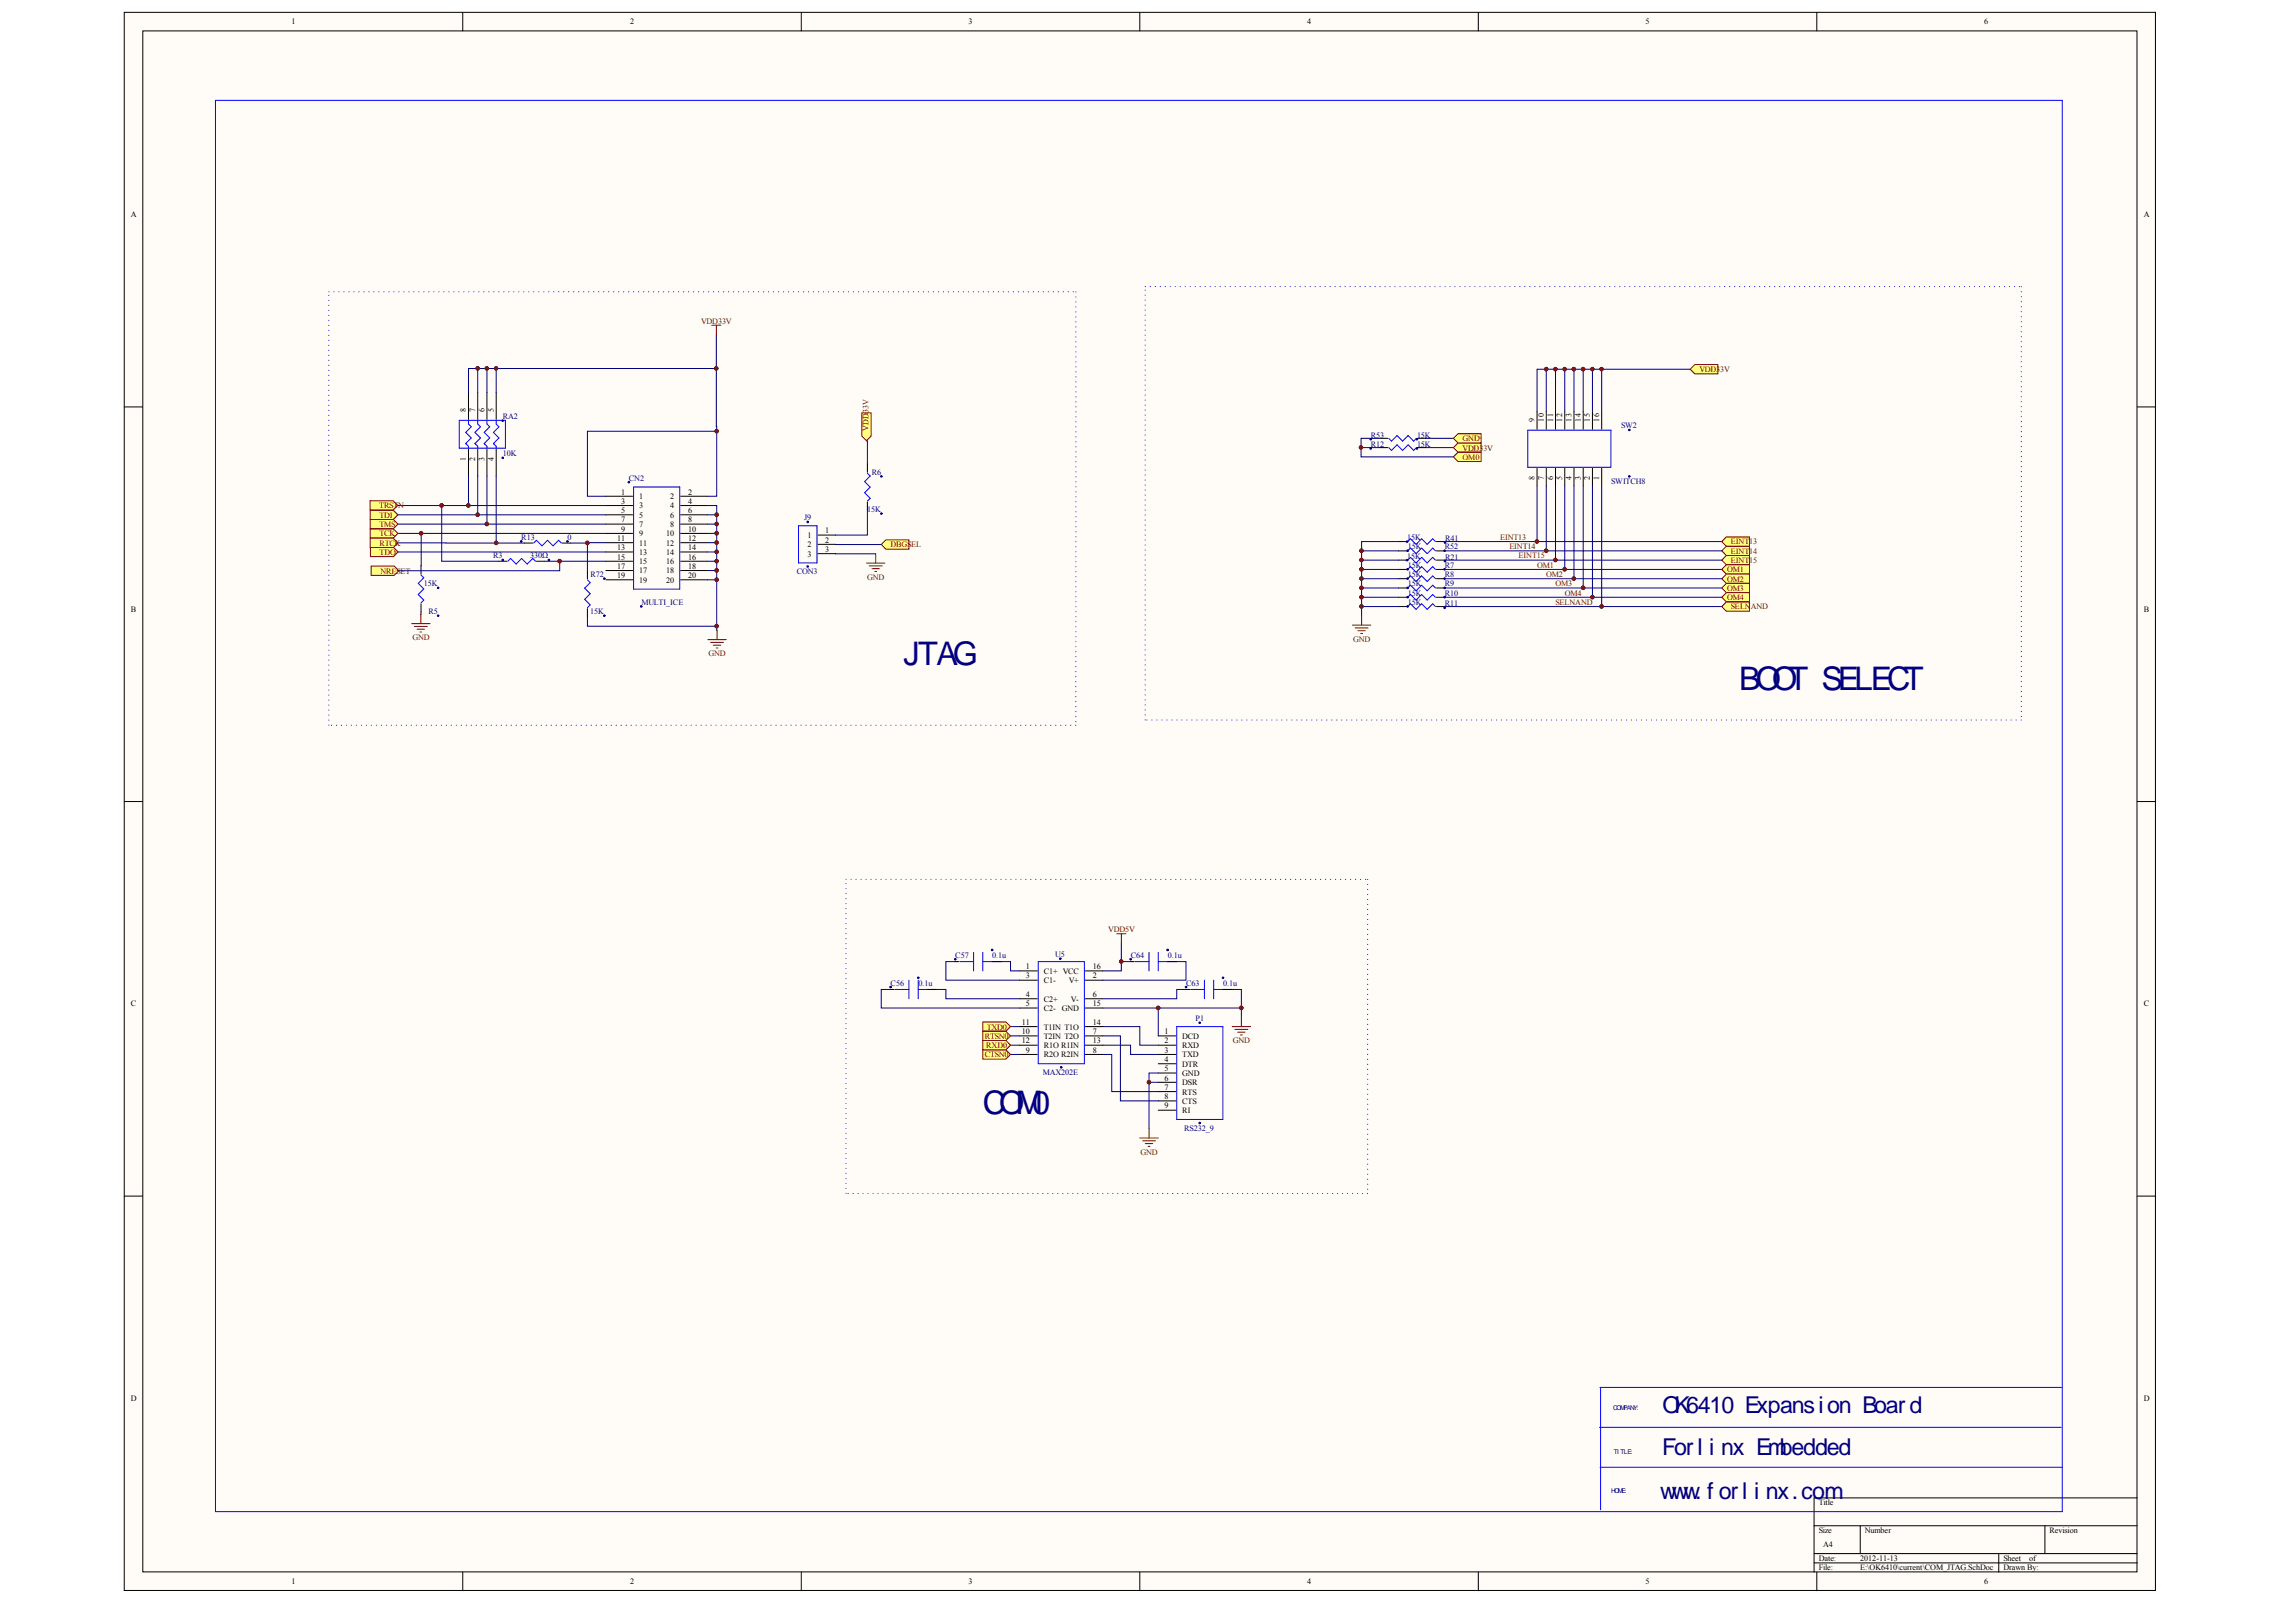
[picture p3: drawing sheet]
<svg xmlns="http://www.w3.org/2000/svg" width="289mm" height="202mm" viewBox="0 0 289 202" stroke-linecap="round" stroke-linejoin="round" font-family="sans-serif">
<defs><g id="words">
<g font-size="4.1" fill="#000080">
<text x="113.8" y="83.7">JTAG</text>
<text x="219" y="86.9">BOOT SELECT</text>
<text x="123.7" y="140.2">COM0</text>
</g>
<g font-size="2.9" fill="#000080">
<text x="209.3" y="177.9">OK6410 Expansion Boar d</text>
<text x="209.3" y="183.1">For l i nx Embedded</text>
<text x="209" y="188.7">www. f or l i nx.com</text>
</g>
<g font-size="1">
<text x="36.7" y="3.1">1</text>
<text x="79.3" y="3.1">2</text>
<text x="121.9" y="3.1">3</text>
<text x="164.6" y="3.1">4</text>
<text x="207.2" y="3.1">5</text>
<text x="249.8" y="3.1">6</text>
<text x="16.5" y="27.3">A</text>
<text x="269.9" y="27.3">A</text>
<text x="58.7" y="51.9" transform="rotate(-90 58.7 51.9)">8</text>
<text x="59.8" y="51.9" transform="rotate(-90 59.8 51.9)">7</text>
<text x="61" y="51.9" transform="rotate(-90 61 51.9)">6</text>
<text x="62.2" y="51.9" transform="rotate(-90 62.2 51.9)">5</text>
<text x="193.2" y="53.1" transform="rotate(-90 193.2 53.1)">9</text>
<text x="194.4" y="53.1" transform="rotate(-90 194.4 53.1)">10</text>
<text x="195.5" y="53.1" transform="rotate(-90 195.5 53.1)">11</text>
<text x="196.7" y="53.1" transform="rotate(-90 196.7 53.1)">12</text>
<text x="197.8" y="53.1" transform="rotate(-90 197.8 53.1)">13</text>
<text x="199" y="53.1" transform="rotate(-90 199 53.1)">14</text>
<text x="200.2" y="53.1" transform="rotate(-90 200.2 53.1)">15</text>
<text x="201.3" y="53.1" transform="rotate(-90 201.3 53.1)">16</text>
<text x="58.7" y="58" transform="rotate(-90 58.7 58)">1</text>
<text x="59.8" y="58" transform="rotate(-90 59.8 58)">2</text>
<text x="61" y="58" transform="rotate(-90 61 58)">3</text>
<text x="62.2" y="58" transform="rotate(-90 62.2 58)">4</text>
<text x="78.2" y="62.2">1</text>
<text x="78.2" y="63.4">3</text>
<text x="78.2" y="64.6">5</text>
<text x="78.2" y="65.8">7</text>
<text x="80.5" y="62.8">1</text>
<text x="80.5" y="64">3</text>
<text x="80.5" y="65.2">5</text>
<text x="84.4" y="62.8">2</text>
<text x="84.4" y="64">4</text>
<text x="84.4" y="65.2">6</text>
<text x="86.6" y="62.2">2</text>
<text x="86.6" y="63.4">4</text>
<text x="86.6" y="64.6">6</text>
<text x="86.6" y="65.8">8</text>
<text x="193.2" y="60.4" transform="rotate(-90 193.2 60.4)">8</text>
<text x="194.4" y="60.4" transform="rotate(-90 194.4 60.4)">7</text>
<text x="195.5" y="60.4" transform="rotate(-90 195.5 60.4)">6</text>
<text x="196.7" y="60.4" transform="rotate(-90 196.7 60.4)">5</text>
<text x="197.8" y="60.4" transform="rotate(-90 197.8 60.4)">4</text>
<text x="199" y="60.4" transform="rotate(-90 199 60.4)">3</text>
<text x="200.2" y="60.4" transform="rotate(-90 200.2 60.4)">2</text>
<text x="201.3" y="60.4" transform="rotate(-90 201.3 60.4)">1</text>
<text x="77.7" y="68.1">11</text>
<text x="77.7" y="69.3">13</text>
<text x="77.7" y="70.4">15</text>
<text x="77.7" y="71.6">17</text>
<text x="78.2" y="66.9">9</text>
<text x="80.5" y="66.3">7</text>
<text x="80.5" y="67.5">9</text>
<text x="80.5" y="68.7">11</text>
<text x="80.5" y="69.8">13</text>
<text x="80.5" y="71">15</text>
<text x="83.9" y="67.5">10</text>
<text x="83.9" y="68.7">12</text>
<text x="83.9" y="69.8">14</text>
<text x="83.9" y="71">16</text>
<text x="84.4" y="66.3">8</text>
<text x="86.6" y="66.9">10</text>
<text x="86.6" y="68.1">12</text>
<text x="86.6" y="69.3">14</text>
<text x="86.6" y="70.4">16</text>
<text x="86.6" y="71.6">18</text>
<text x="101.7" y="67.7">1</text>
<text x="101.7" y="68.9">2</text>
<text x="101.7" y="70.1">3</text>
<text x="103.9" y="67.1">1</text>
<text x="103.9" y="68.3">2</text>
<text x="103.9" y="69.5">3</text>
<text x="16.5" y="77">B</text>
<text x="77.7" y="72.8">19</text>
<text x="80.5" y="72.2">17</text>
<text x="80.5" y="73.3">19</text>
<text x="83.9" y="72.2">18</text>
<text x="83.9" y="73.3">20</text>
<text x="86.6" y="72.8">20</text>
<text x="269.9" y="77">B</text>
<text x="129.2" y="122">1</text>
<text x="129.2" y="123.2">3</text>
<text x="129.2" y="125.5">4</text>
<text x="131.4" y="122.6">C1+ VCC</text>
<text x="131.4" y="123.7">C1-</text>
<text x="134.6" y="123.7">V+</text>
<text x="137.6" y="123.2">2</text>
<text x="137.6" y="125.5">6</text>
<text x="137.6" y="122">16</text>
<text x="16.5" y="126.6">C</text>
<text x="128.6" y="130.2">10</text>
<text x="128.6" y="129">11</text>
<text x="128.6" y="131.3">12</text>
<text x="129.2" y="126.7">5</text>
<text x="131.4" y="126.1">C2+</text>
<text x="131.4" y="127.2">C2-</text>
<text x="131.4" y="130.8">T2IN T2O</text>
<text x="131.4" y="129.6">T1IN T1O</text>
<text x="131.4" y="131.9">R1O R1IN</text>
<text x="133.7" y="127.2">GND</text>
<text x="134.8" y="126.1">V-</text>
<text x="137.6" y="126.7">15</text>
<text x="137.6" y="131.3">13</text>
<text x="137.6" y="129">14</text>
<text x="137.6" y="130.2">7</text>
<text x="146.6" y="130.2">1</text>
<text x="146.6" y="131.3">2</text>
<text x="148.8" y="130.8">DCD</text>
<text x="148.8" y="131.9">RXD</text>
<text x="269.9" y="126.6">C</text>
<text x="129.2" y="132.5">9</text>
<text x="131.4" y="133.1">R2O R2IN</text>
<text x="137.6" y="132.5">8</text>
<text x="146.6" y="132.5">3</text>
<text x="146.6" y="133.7">4</text>
<text x="146.6" y="134.8">5</text>
<text x="146.6" y="136">6</text>
<text x="146.6" y="137.2">7</text>
<text x="148.8" y="133.1">TXD</text>
<text x="148.8" y="134.3">DTR</text>
<text x="148.8" y="135.4">GND</text>
<text x="148.8" y="136.6">DSR</text>
<text x="148.8" y="137.8">RTS</text>
<text x="146.6" y="138.3">8</text>
<text x="146.6" y="139.5">9</text>
<text x="148.8" y="138.9">CTS</text>
<text x="148.8" y="140.1">RI</text>
<text x="16.5" y="176.3">D</text>
<text x="269.9" y="176.3">D</text>
<text x="229" y="189.5">Title</text>
<text x="229" y="193">Size</text>
<text x="229" y="196.5">Date:</text>
<text x="229" y="197.6">File:</text>
<text x="229.5" y="194.7">A4</text>
<text x="234.2" y="196.5">2012-11-13</text>
<text x="234.2" y="197.6">E:\OK6410\current\COM_JTAG.SchDoc</text>
<text x="234.8" y="193">Number</text>
<text x="252.2" y="196.5">Sheet</text>
<text x="252.2" y="197.6">Drawn By:</text>
<text x="255.5" y="196.5">of</text>
<text x="258" y="193">Revision</text>
<text x="36.7" y="199.4">1</text>
<text x="79.3" y="199.4">2</text>
<text x="121.9" y="199.4">3</text>
<text x="164.6" y="199.4">4</text>
<text x="207.2" y="199.4">5</text>
<text x="249.8" y="199.4">6</text>
</g>
<g font-size="1" fill="#800000">
<text x="88.3" y="40.7">VDD33V</text>
<text x="213.9" y="46.8">VDD33V</text>
<text x="109.3" y="54.3" transform="rotate(-90 109.3 54.3)">VDD33V</text>
<text x="184.1" y="56.7">VDD33V</text>
<text x="184.1" y="57.9">OM0</text>
<text x="184.1" y="55.5">GND</text>
<text x="47.7" y="64">TRSTN</text>
<text x="47.8" y="65.2">TDI</text>
<text x="47.8" y="67.5">TCK</text>
<text x="47.8" y="66.3">TMS</text>
<text x="47.8" y="68.7">RTCK</text>
<text x="47.8" y="69.8">TDO</text>
<text x="112.1" y="68.9">DBGSEL</text>
<text x="188.9" y="67.9">EINT13</text>
<text x="190" y="69.1">EINT14</text>
<text x="191.2" y="70.3">EINT15</text>
<text x="193.5" y="71.5">OM1</text>
<text x="217.9" y="70.9">EINT15</text>
<text x="217.9" y="69.7">EINT14</text>
<text x="217.9" y="68.5">EINT13</text>
<text x="47.9" y="72.2">NRESET</text>
<text x="109.2" y="73">GND</text>
<text x="194.7" y="72.6">OM2</text>
<text x="195.8" y="73.8">OM3</text>
<text x="195.8" y="76.1">SELNAND</text>
<text x="197" y="75">OM4</text>
<text x="217.5" y="72">OM1</text>
<text x="217.5" y="73.2">OM2</text>
<text x="217.5" y="74.4">OM3</text>
<text x="217.5" y="75.5">OM4</text>
<text x="217.9" y="76.7">SELNAND</text>
<text x="51.9" y="80.6">GND</text>
<text x="89.2" y="82.6">GND</text>
<text x="170.3" y="80.8">GND</text>
<text x="139.5" y="117.3">VDD5V</text>
<text x="124" y="130.8">RTSN0</text>
<text x="124.2" y="131.9">RXD0</text>
<text x="124.2" y="129.6">TXD0</text>
<text x="155.2" y="131.3">GND</text>
<text x="124" y="133.1">CTSN0</text>
<text x="143.6" y="145.3">GND</text>
</g>
<g font-size="1" fill="#000080">
<text x="63.3" y="52.8">RA2</text>
<text x="204.1" y="53.9">SW2</text>
<text x="63.3" y="57.4">10K</text>
<text x="109.7" y="59.8">R6</text>
<text x="172.6" y="55.1">R53</text>
<text x="172.6" y="56.3">R12</text>
<text x="178.4" y="55.1">15K</text>
<text x="178.4" y="56.3">15K</text>
<text x="79.2" y="60.5">CN2</text>
<text x="101.2" y="65.5">J9</text>
<text x="109.2" y="64.4">15K</text>
<text x="202.9" y="60.9">SWITCH8</text>
<text x="62.1" y="70.3">R3</text>
<text x="65.6" y="67.9">R13</text>
<text x="66.8" y="70.3">330Ω</text>
<text x="71.4" y="67.9">0</text>
<text x="177.2" y="70.3">15K</text>
<text x="177.2" y="68">15K</text>
<text x="177.2" y="71.5">15K</text>
<text x="177.2" y="69.1">15K</text>
<text x="181.9" y="71.5">R7</text>
<text x="181.9" y="69.1">R52</text>
<text x="181.9" y="70.4">R21</text>
<text x="181.9" y="68.1">R41</text>
<text x="53.4" y="73.8">15K</text>
<text x="53.9" y="77.3">R5</text>
<text x="74.3" y="77.3">15K</text>
<text x="74.3" y="72.6">R72</text>
<text x="80.7" y="76.1">MULTI_ICE</text>
<text x="100.3" y="72.3">CON3</text>
<text x="177.2" y="72.6">15K</text>
<text x="177.2" y="73.8">15K</text>
<text x="177.2" y="75">15K</text>
<text x="177.2" y="76.1">15K</text>
<text x="181.9" y="72.6">R8</text>
<text x="181.9" y="73.8">R9</text>
<text x="181.9" y="75">R10</text>
<text x="181.9" y="76.3">R11</text>
<text x="112.1" y="124">C56</text>
<text x="115.6" y="124">0.1u</text>
<text x="120.3" y="120.5">C57</text>
<text x="124.9" y="120.5">0.1u</text>
<text x="132.9" y="120.5">U5</text>
<text x="142.4" y="120.5">C64</text>
<text x="147" y="120.5">0.1u</text>
<text x="149.3" y="124">C63</text>
<text x="154" y="124">0.1u</text>
<text x="150.5" y="128.5">P1</text>
<text x="131.3" y="135.3">MAX202E</text>
<text x="149.1" y="142.3">RS232_9</text>
</g>
<g font-size=".8" fill="#000080">
<text x="203.1" y="177.5">COMPANY:</text>
<text x="203.2" y="183">TI TLE:</text>
<text x="202.9" y="187.9">HOME:</text>
</g>
</g></defs>
<g fill="#fffcf8" stroke="#000" stroke-width=".13">
<path d="M15.6 1.6h255.8v198.6h-255.8z"/>
<path d="M18 3.9h251v193.9h-251z"/>
</g>
<g fill="none" stroke="#000" stroke-width=".13">
<path d="M58.3 1.6v2.3M100.9 1.6v2.3M143.5 1.6v2.3M186.1 1.6v2.3M228.7 1.6v2.3M15.6 51.2h2.4M59 49.4v3.4M59 56.5v3.4M60.1 49.4v3.4M60.1 56.5v3.4M61.3 49.4v3.4M61.3 56.5v3.4"/>
<path d="M62.5 49.4v3.4M62.5 56.5v3.4M109.2 58.4v1M173.7 55.2h1M173.7 56.3h1M178.4 55.2h1.1M178.4 56.3h1.1M193.5 51.8v2.2M193.5 58.9v2.3M194.7 51.8v2.2M194.7 58.9v2.3M195.8 51.8v2.2"/>
<path d="M195.8 58.9v2.3M197 51.8v2.2M197 58.9v2.3M198.2 51.8v2.2M198.2 58.9v2.3M199.3 51.8v2.2M199.3 58.9v2.3M200.5 51.8v2.2M200.5 58.9v2.3M201.6 51.8v2.2M201.6 58.9v2.3M269.1 51.2h2.3"/>
<path d="M53 71.2v1.1M53 76v1M62.8 70.6h1M66 68.4h1.1M67.5 70.6h1.1M70.8 68.4h1M74 71.8v1.1M74 76.6v1.1M76.3 62.5h3.3M76.3 63.6h3.3M76.3 64.8h3.3M76.3 66h3.3"/>
<path d="M76.3 67.1h3.3M76.3 68.3h3.3M76.3 69.5h3.3M76.3 70.6h3.3M76.3 71.8h3.3M76.3 73h3.3M85.7 62.5h3.4M85.7 63.6h3.4M85.7 64.8h3.4M85.7 66h3.4M85.7 67.1h3.4M85.7 68.3h3.4"/>
<path d="M85.7 69.5h3.4M85.7 70.6h3.4M85.7 71.8h3.4M85.7 73h3.4M103 67.3h2.2M103 68.5h2.2M103 69.7h2.2M109.2 63.2v1M176.1 70.5h1M176.1 71.7h1M176.1 72.8h1M176.1 74h1"/>
<path d="M176.1 75.2h1M176.1 76.3h1M176.1 68.2h1M176.1 69.3h1M180.8 70.5h1.1M180.8 71.7h1.1M180.8 72.8h1.1M180.8 74h1.1M180.8 75.2h1.1M180.8 76.3h1.1M180.8 68.2h1.1M180.8 69.3h1.1"/>
<path d="M15.6 100.9h2.4M269.1 100.9h2.3M112.1 124.5h.5M116.8 124.5h1.1M120.2 121h.5M124.9 121h1.2M128.4 130.4h2.2M128.4 131.6h2.2M128.4 132.7h2.2M128.4 122.2h2.2M128.4 123.4h2.2M128.4 125.7h2.2"/>
<path d="M128.4 126.9h2.2M128.4 129.2h2.2M136.6 130.4h2.2M136.6 131.6h2.2M136.6 132.7h2.2M136.6 122.2h2.2M136.6 123.4h2.2M136.6 125.7h2.2M136.6 126.9h2.2M136.6 129.2h2.2M142.3 121h.5M145.8 130.4h2.2"/>
<path d="M145.8 131.6h2.2M145.8 132.7h2.2M145.8 133.9h2.2M145.8 135.1h2.2M145.8 136.2h2.2M145.8 137.4h2.2M145.8 138.6h2.2M145.8 139.7h2.2M147 121h1.1M149.3 124.5h.5M154 124.5h1.1M15.6 150.6h2.4"/>
<path d="M269.1 150.6h2.3M58.3 197.9v2.3M100.9 197.9v2.3M143.5 197.9v2.3M186.1 197.9v2.3M228.4 192h40.7M228.4 195.5h40.7M228.4 196.7h40.7M228.7 197.9v2.3M234.2 192v3.5M251.6 195.5v2.4M257.4 192v3.5"/>
<path d="M269.1 188.5h-40.7v9.4"/>
</g>
<g fill="#000080" stroke="#000080" stroke-width=".13">
<circle cx="53" cy="67.1" r=".22"/>
<circle cx="55.6" cy="63.6" r=".22"/>
<circle cx="59" cy="63.6" r=".22"/>
<circle cx="60.1" cy="64.8" r=".21"/>
<circle cx="60.1" cy="46.4" r=".21"/>
<circle cx="61.3" cy="66" r=".22"/>
<circle cx="61.3" cy="46.4" r=".22"/>
<circle cx="62.5" cy="68.3" r=".21"/>
<circle cx="62.5" cy="46.4" r=".21"/>
<circle cx="70.4" cy="70.6" r=".22"/>
<circle cx="73.9" cy="68.3" r=".22"/>
<circle cx="90.2" cy="46.4" r=".22"/>
<circle cx="90.2" cy="78.8" r=".21"/>
<circle cx="90.2" cy="73" r=".21"/>
<circle cx="90.2" cy="71.8" r=".21"/>
<circle cx="90.2" cy="70.6" r=".21"/>
<circle cx="90.2" cy="69.5" r=".21"/>
<circle cx="90.2" cy="68.3" r=".21"/>
<circle cx="90.2" cy="67.1" r=".21"/>
<circle cx="90.2" cy="66" r=".21"/>
<circle cx="90.2" cy="64.8" r=".21"/>
<circle cx="90.2" cy="54.3" r=".21"/>
<circle cx="141.2" cy="121" r=".21"/>
<circle cx="144.6" cy="136.2" r=".21"/>
<circle cx="145.8" cy="126.9" r=".22"/>
<circle cx="156.3" cy="126.9" r=".22"/>
<circle cx="171.3" cy="56.3" r=".21"/>
<circle cx="171.4" cy="76.3" r=".22"/>
<circle cx="171.4" cy="75.2" r=".22"/>
<circle cx="171.4" cy="74" r=".22"/>
<circle cx="171.4" cy="72.8" r=".22"/>
<circle cx="171.4" cy="71.7" r=".22"/>
<circle cx="171.4" cy="70.5" r=".22"/>
<circle cx="171.4" cy="69.3" r=".22"/>
<circle cx="193.5" cy="68.1" r=".22"/>
<circle cx="194.7" cy="69.3" r=".21"/>
<circle cx="194.7" cy="46.5" r=".21"/>
<circle cx="195.8" cy="70.5" r=".22"/>
<circle cx="195.8" cy="46.5" r=".22"/>
<circle cx="197" cy="71.7" r=".21"/>
<circle cx="197" cy="46.5" r=".21"/>
<circle cx="198.1" cy="72.8" r=".22"/>
<circle cx="198.1" cy="46.5" r=".22"/>
<circle cx="199.3" cy="74" r=".22"/>
<circle cx="199.3" cy="46.5" r=".22"/>
<circle cx="200.5" cy="75.2" r=".21"/>
<circle cx="200.5" cy="46.5" r=".21"/>
<circle cx="201.6" cy="76.3" r=".22"/>
<circle cx="201.6" cy="46.5" r=".22"/>
<circle cx="76.1" cy="77.5" r=".1"/>
<circle cx="76.1" cy="72.8" r=".1"/>
<circle cx="79.2" cy="60.7" r=".1"/>
<circle cx="80.7" cy="76.3" r=".1"/>
<circle cx="63.3" cy="57.6" r=".1"/>
<circle cx="63.3" cy="52.9" r=".1"/>
<circle cx="71.4" cy="68.1" r=".1"/>
<circle cx="65.6" cy="68.1" r=".1"/>
<circle cx="69.1" cy="70.5" r=".1"/>
<circle cx="63.3" cy="70.5" r=".1"/>
<circle cx="55.2" cy="74" r=".1"/>
<circle cx="55.2" cy="77.5" r=".1"/>
<circle cx="101.7" cy="65.7" r=".1"/>
<circle cx="101.7" cy="71.3" r=".1"/>
<circle cx="111" cy="64.6" r=".1"/>
<circle cx="111" cy="60" r=".09"/>
<circle cx="151" cy="128.7" r=".1"/>
<circle cx="151" cy="141.4" r=".1"/>
<circle cx="115.6" cy="123.1" r=".1"/>
<circle cx="112.1" cy="124.2" r=".1"/>
<circle cx="124.9" cy="119.6" r=".1"/>
<circle cx="120.3" cy="120.7" r=".1"/>
<circle cx="154" cy="123.1" r=".09"/>
<circle cx="149.3" cy="124.2" r=".1"/>
<circle cx="147" cy="119.6" r=".1"/>
<circle cx="142.3" cy="120.7" r=".1"/>
<circle cx="133.5" cy="120.7" r=".1"/>
<circle cx="133.6" cy="134.3" r=".1"/>
<circle cx="177.1" cy="70.5" r=".1"/>
<circle cx="181.9" cy="70.6" r=".1"/>
<circle cx="177.2" cy="71.7" r=".1"/>
<circle cx="181.9" cy="71.7" r=".1"/>
<circle cx="177.2" cy="72.8" r=".1"/>
<circle cx="181.9" cy="72.8" r=".1"/>
<circle cx="177.2" cy="74" r=".1"/>
<circle cx="181.9" cy="74" r=".1"/>
<circle cx="177.2" cy="75.2" r=".1"/>
<circle cx="181.9" cy="75.2" r=".1"/>
<circle cx="177.2" cy="76.3" r=".1"/>
<circle cx="181.9" cy="76.5" r=".1"/>
<circle cx="178.4" cy="55.3" r=".09"/>
<circle cx="172.6" cy="55.3" r=".1"/>
<circle cx="178.4" cy="56.5" r=".09"/>
<circle cx="172.6" cy="56.5" r=".1"/>
<circle cx="205.1" cy="54.1" r=".1"/>
<circle cx="205.1" cy="60" r=".1"/>
<circle cx="177.1" cy="68.2" r=".1"/>
<circle cx="181.9" cy="68.3" r=".1"/>
<circle cx="177.2" cy="69.3" r=".1"/>
<circle cx="181.9" cy="69.3" r=".1"/>
</g>
<path d="M41.4 36.7h94M135.4 36.7v54.6M144.2 36.1h110.3M254.5 36.1v54.5M41.4 91.3v-54.6M135.4 91.3h-94M144.2 90.6v-54.5M254.5 90.6h-110.3M106.5 110.7h65.7M172.2 110.7v39.5M106.5 150.2v-39.5M172.2 150.2h-65.7" fill="none" stroke="#00f" stroke-width=".13" stroke-dasharray="0 .6"/>
<g fill="none" stroke="#00f" stroke-width=".13">
<path d="M27.1 12.6h232.5v177.7h-232.5zM57.8 52.9h5.8v3.5h-5.8zM59 52.9v.5l.3 .3-.7 .7 .7 .7-.7 .7 .4 .4v.2M60.1 52.9v.5l.4 .3-.7 .7 .7 .7-.7 .7 .3 .4v.2M61.3 52.9v.5l.4 .3-.7 .7 .7 .7-.7 .7 .3 .4v.2M62.5 52.9v.5l.3 .3-.7 .7 .7 .7-.7 .7 .4 .4v.2M109.2 59.6l.3 .3-.6 .7 .6 .7-.6 .7 .6 .7-.3 .4M174.8 55.2l.4 .3 .7-.7 .7 .7 .7-.7 .7 .7 .3-.3M174.8 56.3l.4 .4 .7-.7 .7 .7 .7-.7 .7 .7 .3-.4M192.3 54.1h10.5v4.7h-10.5zM53 72.4l.4 .3-.7 .7 .7 .7-.7 .7 .7 .7-.4 .4M63.9 70.6l.4-.3 .7 .7 .7-.7 .7 .7 .7-.7 .3 .3"/>
<path d="M67.2 68.4l.3-.4 .7 .7 .7-.7 .7 .7 .7-.7 .4 .4M74 73l.3 .3-.7 .7 .7 .7-.7 .7 .7 .7-.3 .4M79.8 61.3h5.8v12.8h-5.8zM100.5 66.2h2.4v4.7h-2.4zM177.2 70.5l.4-.3 .7 .7 .7-.7 .7 .7 .7-.7 .3 .3M177.2 71.7l.4-.4 .7 .7 .7-.7 .7 .7 .7-.7 .3 .4M177.2 72.8l.4-.3 .7 .7 .7-.7 .7 .7 .7-.7 .3 .3M177.2 74l.4-.3 .7 .7 .7-.7 .7 .7 .7-.7 .3 .3M177.2 75.2l.4-.4 .7 .7 .7-.7 .7 .7 .7-.7 .3 .4M177.2 76.3l.4-.3 .7 .7 .7-.7 .7 .7 .7-.7 .3 .3M177.2 68.2l.4-.4 .7 .7 .7-.7 .7 .7 .7-.7 .3 .4M177.2 69.3l.4-.3 .7 .7 .7-.7 .7 .7 .7-.7 .3 .3"/>
<path d="M122.6 119.9v2.3M123.7 119.9v2.3M144.7 119.9v2.3M145.8 119.9v2.3M112.7 124.5h1.7M114.4 123.4v2.3M115.6 124.5h2.3M115.6 123.4v2.3M120.8 121h1.8M123.7 121h2.4M130.7 121h5.8v12.9h-5.8zM142.9 121h1.8"/>
<path d="M145.8 121h2.3M148.1 129.2h5.9v11.7h-5.9zM149.9 124.5h1.7M151.6 123.4v2.3M152.8 124.5h2.3M152.8 123.4v2.3M201.4 179.7h58.1M201.4 174.6h58.1M201.5 174.7v15.3M201.4 184.7h58.2"/>
</g>
<g fill="none" stroke="#000080" stroke-width=".13">
<path d="M59 59.9v3.7M60.1 46.4h-1.1v3M60.1 46.4v3M60.1 46.4h30.1M60.1 59.9v4.9M61.3 46.4v3M61.3 59.9v6.1M62.5 46.4v3M62.5 59.9v8.5M90.2 46.4v7.9M90.2 42.1v4.3M90.2 54.3h-16.2v8.2h2.3"/>
<path d="M90.2 54.3v8.2h-1.1M109.1 55.5h.1v2.9M171.3 56.3v1.2h11.7M171.3 56.3h2.4M173.7 55.2h-2.4v1.1M179.5 55.2h3.5M179.5 56.3h3.5M194.7 46.5h-1.2v5.3M194.7 46.5h18.1M194.7 46.5v5.3M195.8 46.5v5.3M197 46.5v5.3"/>
<path d="M198.2 46.5v5.3M199.3 46.5v5.3M200.5 46.5v5.3M201.6 46.5v5.3M50.1 63.6h5.5M50.1 68.3l12.4 .1M50.1 64.8h26.2M50.1 66h26.2M50.1 67.1h26.2M50.1 69.5h26.2M53 77v.3M53 67.1v4.1"/>
<path d="M55.6 63.6v7h7.2M55.6 63.6h20.7M62.5 68.4h3.5M68.6 70.6h7.7M70.5 70.6v1.2h-20.3M71.8 68.4h2.2M74 77.7v1.1h16.2M74 68.4v3.4M76.3 68.3l-2.3 .1M89.1 63.6h1.1v1.2M89.1 64.8h1.1M89.1 66h1.1"/>
<path d="M89.1 67.1h1.1M89.1 68.3h1.1M89.1 69.5h1.1M89.1 70.6h1.1M89.1 71.8h1.1M89.1 73h1.1M90.2 78.8l.1 .5M90.2 64.8v14M105.2 69.7h5M105.2 68.5h5.7M109.2 64.2v3.1h-4M171.4 76.3h4.7"/>
<path d="M171.4 69.3v8.2M171.4 69.3h4.7M171.4 70.5h4.7M171.4 71.7h4.7M171.4 72.8h4.7M171.4 74h4.7M171.4 75.2h4.7M176.1 68.2h-4.7v1.1M181.9 76.3h34.9M181.9 69.3h34.9M181.9 70.5h34.9M181.9 71.7h34.9"/>
<path d="M181.9 72.8h34.9M181.9 74h34.9M181.9 75.2h34.9M181.9 68.2h34.9M193.5 61.2v7M194.7 61.2v8.1M195.8 61.2v9.3M197 61.2v10.5M198.2 61.2v11.6M199.3 61.2v12.8M200.5 61.2v14M201.6 61.2v15.1"/>
<path d="M141.2 118.7v2.3M112.1 124.5h-1.2v2.4h17.5M117.9 124.5h1.2v1.2h9.3M120.2 121h-1.1v2.4h9.3M126.1 121h1.1v1.2h1.2M127.2 131.6h1.2M127.2 129.2h1.2M127.2 132.7h1.2M127.2 130.4h1.2M138.8 129.2h4.7v2.4h2.3M138.8 131.6h3.5v1.1h3.5M138.8 130.4h2.3v8.2h4.7"/>
<path d="M138.8 132.7h1.2v4.7h5.8M138.8 126.9h17.5M141.2 121v1.2h-2.4M141.2 121h1.1M144.7 136.2v5.9M144.7 136.2h1.1M145.8 135.1h-1.1v1.1M145.8 126.9v3.5M148.1 121h1.2v2.4h-10.5M149.3 124.5h-1.2v1.2h-9.3M155.1 124.5h1.2v2.4M156.3 126.9v1.1"/>
</g>
<g fill="#800000" stroke="#800000" stroke-width=".13">
<circle cx="90.2" cy="54.3" r=".21"/>
<circle cx="90.2" cy="70.6" r=".21"/>
<circle cx="90.2" cy="71.8" r=".21"/>
<circle cx="90.2" cy="64.8" r=".21"/>
<circle cx="90.2" cy="67.1" r=".21"/>
<circle cx="90.2" cy="68.3" r=".21"/>
<circle cx="90.2" cy="69.5" r=".21"/>
<circle cx="90.2" cy="78.8" r=".21"/>
<circle cx="90.2" cy="73" r=".21"/>
<circle cx="90.2" cy="66" r=".21"/>
<circle cx="90.2" cy="46.4" r=".22"/>
<circle cx="73.9" cy="68.3" r=".22"/>
<circle cx="59" cy="63.6" r=".22"/>
<circle cx="60.1" cy="64.8" r=".21"/>
<circle cx="61.3" cy="66" r=".22"/>
<circle cx="70.4" cy="70.6" r=".22"/>
<circle cx="55.6" cy="63.6" r=".22"/>
<circle cx="53" cy="67.1" r=".22"/>
<circle cx="156.3" cy="126.9" r=".22"/>
<circle cx="144.6" cy="136.2" r=".21"/>
<circle cx="145.8" cy="126.9" r=".22"/>
<circle cx="141.2" cy="121" r=".21"/>
<circle cx="195.8" cy="70.5" r=".22"/>
<circle cx="197" cy="71.7" r=".21"/>
<circle cx="198.1" cy="72.8" r=".22"/>
<circle cx="200.5" cy="75.2" r=".21"/>
<circle cx="193.5" cy="68.1" r=".22"/>
<circle cx="194.7" cy="69.3" r=".21"/>
<circle cx="60.1" cy="46.4" r=".21"/>
<circle cx="61.3" cy="46.4" r=".22"/>
<circle cx="62.5" cy="46.4" r=".21"/>
<circle cx="62.5" cy="68.3" r=".21"/>
<circle cx="171.4" cy="76.3" r=".22"/>
<circle cx="171.4" cy="69.3" r=".22"/>
<circle cx="171.4" cy="70.5" r=".22"/>
<circle cx="171.4" cy="71.7" r=".22"/>
<circle cx="171.4" cy="72.8" r=".22"/>
<circle cx="171.4" cy="74" r=".22"/>
<circle cx="171.4" cy="75.2" r=".22"/>
<circle cx="194.7" cy="46.5" r=".21"/>
<circle cx="195.8" cy="46.5" r=".22"/>
<circle cx="197" cy="46.5" r=".21"/>
<circle cx="198.1" cy="46.5" r=".22"/>
<circle cx="199.3" cy="46.5" r=".22"/>
<circle cx="200.5" cy="46.5" r=".21"/>
<circle cx="201.6" cy="46.5" r=".22"/>
<circle cx="201.6" cy="76.3" r=".22"/>
<circle cx="199.3" cy="74" r=".22"/>
<circle cx="171.3" cy="56.3" r=".21"/>
</g>
<path d="M89.6 40.9h1.2M90.2 40.9v1.2" fill="none" stroke="#800000" stroke-width=".13"/>
<g fill="#ffff80" stroke="#800000" stroke-width=".13">
<path d="M46.7 71.3h2.9l.6 .5-.6 .6h-2.9z" fill-rule="evenodd"/>
<path d="M46.6 68.9h2.9l.6 .6-.6 .6h-2.9z" fill-rule="evenodd"/>
<path d="M46.6 66.6h2.9l.6 .5-.6 .6h-2.9z" fill-rule="evenodd"/>
<path d="M46.6 65.4h2.9l.6 .6-.6 .6h-2.9z" fill-rule="evenodd"/>
<path d="M46.6 64.2h2.9l.6 .6-.6 .6h-2.9z" fill-rule="evenodd"/>
<path d="M46.6 63h2.9l.6 .6-.6 .6h-2.9z" fill-rule="evenodd"/>
</g>
<path d="M90.3 79.3v1.2M89.1 80.5h2.3M89.5 80.9h1.6M89.8 81.2h.9M90.2 81.6h.2" fill="none" stroke="#800000" stroke-width=".13"/>
<path d="M46.6 67.7h2.9l.6 .6-.6 .6h-2.9z" fill-rule="evenodd" fill="#ffff80" stroke="#800000" stroke-width=".13"/>
<path d="M51.8 78.5h2.3M52.2 78.8h1.6M52.5 79.2h.9M52.9 79.5h.2M53 77.3v1.2" fill="none" stroke="#800000" stroke-width=".13"/>
<path d="M111.5 68h2.9v1.1h-2.9l-.6-.6z" fill-rule="evenodd" fill="#ffff80" stroke="#800000" stroke-width=".13"/>
<path d="M109.1 70.9h2.3M109.4 71.2h1.7M109.8 71.6h.9M110.1 71.9h.3M110.2 69.7v1.2" fill="none" stroke="#800000" stroke-width=".13"/>
<path d="M108.5 52h1.2v2.9l-.6 .6-.6-.6z" fill-rule="evenodd" fill="#ffff80" stroke="#800000" stroke-width=".13"/>
<path d="M155.1 129.2h2.3M155.5 129.6h1.6M155.8 129.9h.9M156.2 130.3h.2M156.3 128v1.2M143.5 143.2h2.3M143.8 143.6h1.7M144.2 143.9h.9M144.5 144.3h.3M144.7 142.1v1.1" fill="none" stroke="#800000" stroke-width=".13"/>
<g fill="#ffff80" stroke="#800000" stroke-width=".13">
<path d="M123.7 128.6h2.9l.6 .6-.6 .6h-2.9z" fill-rule="evenodd"/>
<path d="M123.7 132.1h2.9l.6 .6-.6 .6h-2.9z" fill-rule="evenodd"/>
<path d="M123.7 131h2.9l.6 .6-.6 .5h-2.9z" fill-rule="evenodd"/>
</g>
<path d="M140.6 117.5h1.1M141.2 117.5v1.2" fill="none" stroke="#800000" stroke-width=".13"/>
<g fill="#ffff80" stroke="#800000" stroke-width=".13">
<path d="M123.7 129.8h2.9l.6 .6-.6 .6h-2.9z" fill-rule="evenodd"/>
<path d="M213.4 45.9h2.9v1.2h-2.9l-.6-.6z" fill-rule="evenodd"/>
</g>
<path d="M170.3 78.7h2.3M170.6 79h1.6M171 79.4h.9M171.3 79.7h.2M171.4 77.5v1.2" fill="none" stroke="#800000" stroke-width=".13"/>
<g fill="#ffff80" stroke="#800000" stroke-width=".13">
<path d="M217.3 69.9h2.9v1.2h-2.9l-.5-.6z" fill-rule="evenodd"/>
<path d="M217.3 71.1h2.9v1.2h-2.9l-.5-.6z" fill-rule="evenodd"/>
<path d="M217.3 72.3h2.9v1.1h-2.9l-.5-.6z" fill-rule="evenodd"/>
<path d="M217.3 73.4h2.9v1.2h-2.9l-.5-.6z" fill-rule="evenodd"/>
<path d="M217.3 74.6h2.9v1.2h-2.9l-.5-.6z" fill-rule="evenodd"/>
<path d="M217.3 75.8h2.9v1.1h-2.9l-.5-.6z" fill-rule="evenodd"/>
<path d="M183.6 55.8h2.9v1.1h-2.9l-.6-.6z" fill-rule="evenodd"/>
<path d="M183.6 56.9h2.9v1.2h-2.9l-.6-.6z" fill-rule="evenodd"/>
<path d="M217.3 68.8h2.9v1.1h-2.9l-.5-.6z" fill-rule="evenodd"/>
<path d="M217.3 67.6h2.9v1.2h-2.9l-.5-.6z" fill-rule="evenodd"/>
<path d="M183.6 54.6h2.9v1.2h-2.9l-.6-.6z" fill-rule="evenodd"/>
</g>
<use href="#words"/>
</svg>
